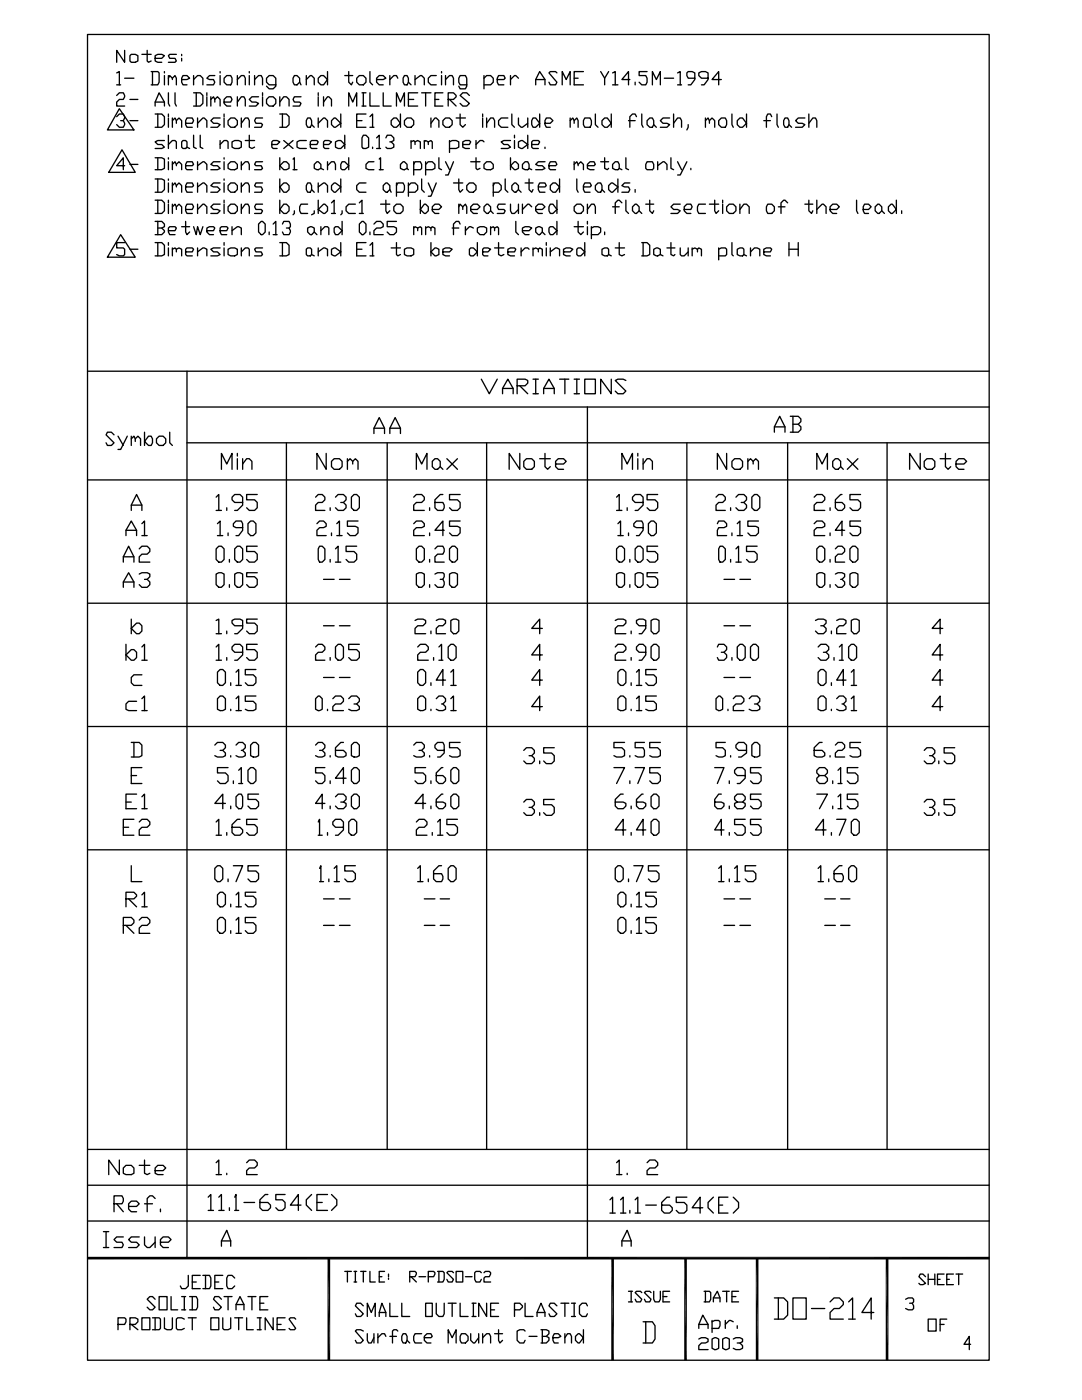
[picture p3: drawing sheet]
<svg xmlns="http://www.w3.org/2000/svg" width="216mm" height="279mm" viewBox="0 0 216 279" stroke-linecap="round" stroke-linejoin="round" font-family="sans-serif">
<path d="M17.5 250.8h179.9l-179.9 .6zM17.5 251.4l179.9-.6v.6zM122 251.1l.5 20.4h-.5zM122 251.1h.5v20.4zM136.5 251.1l.6 20.4h-.6zM136.5 251.1h.6v20.4zM150.8 251.1l.5 20.4h-.5zM150.8 251.1h.5v20.4zM176.7 251.1l.6 20.4h-.6zM176.7 251.1h.6v20.4zM65.4 251.1l.5 20.4h-.5zM65.4 251.1h.5v20.4z" fill="#000"/>
<g fill="none" stroke="#000" stroke-width=".26">
<path d="M17.5 6.9h179.9v264.6h-179.9zM23.3 14.6l.5-.3v2.6M23.3 19.1l.5-.6h.8l.3 .8-.3 .5h-.8l-.5 .6v.8h1.6M23.3 16.9h.8M24.9 10.1v2.3l-1.6-2.3v2.3M24.9 15.6h1.8M25.9 19.8h1.6M26.2 10.8h.8l.5 .3v1.1l-.5 .2h-.8l-.3-.2v-1.1zM28.3 10.8h1.9M29.4 10.1v2.1l.2 .2 .6-.2M30.2 14.3h1.3l.2 .3v1.8l-.2 .5h-1.3M30.4 14.3v2.6"/>
<path d="M31 11.6h1.3l.5-.5-.5-.3h-.8l-.5 .3v1.1l.5 .2h.8M32.8 14.3v.3M32.8 15.1v1.8M33.6 15.6l.3-.5 .5 .5v.3M33.6 18.5v2.1l.3 .6M33.6 15.1v1.8M34.4 15.6l.5-.5 .3 .5v1.3M34.9 18.5v2.1l.3 .6M35.2 10.8h-1.3l-.3 .3 .3 .5h1l.3 .6-.3 .2h-1.3M36.2 15.9h1.1l.5-.3-.5-.5h-.8l-.3 .5v.8l.3 .5h.8M36.2 10.8v.3M36.2 11.6v.6"/>
<path d="M38.6 15.9l.8-.8h.6l.5 .5v1.3M38.6 18.5h1.4l.5 .6v1.5l-.5 .6h-1.4M38.6 15.1v1.8M39.2 18.5v2.7M41.3 18.5v.6M41.3 19.3v1.9M42.1 19.8l.5-.5 .3 .5v.6M42.1 19.3v1.9M42.9 15.1h-1.1l-.5 .5 .5 .3h.8l.3 .5-.3 .5h-1.3M42.9 19.8l.5-.5 .5 .5v1.4M43.9 14.3v.3M43.9 15.1v1.8"/>
<path d="M44.7 15.6l.5-.5h.8l.3 .5v.8l-.3 .5h-.8l-.5-.5zM47.4 15.9l.8-.8h.5l.2 .5v1.3M47.4 15.1v1.8M47.4 19.3v1.9M49.7 14.3v.3M49.7 15.1v1.8M50.8 15.9l.8-.8h.5l.3 .5v1.3M50.8 15.1v1.8M51.6 19.3h-1.3l-.6 .5 .6 .6h.8l.5 .2-.5 .6h-1.4M52.4 18.5v.6M52.4 19.3v1.9M55 16.9h-1.3l-.5-.5v-.8l.5-.5h.8l.5 .5v1.6l-.5 .5h-.8l-.5-.5"/>
<path d="M55.8 19.3v1.9M58.7 15.1h.6l.5 .5v.8l-.5 .5h-.6l-.2-.5v-.8zM59.8 16.4l.3 .5M60.1 19.3h-1.4l-.2 .5 .2 .6h1.1l.3 .2-.3 .6h-1.3M61.1 15.9l.8-.8h.3l.5 .5v1.3M61.1 15.1v1.8M63.5 15.6l.5-.5h.6l.8 .8-.8 1h-.6l-.5-.5zM63.5 18.5v.6M63.5 19.3v1.9M64.6 19.3v1.9M65.4 14.3v2.6M68.8 15.1h1.6"/>
<path d="M69.6 14.3v2.1l.5 .5 .3-.5M72.2 18.5h.8M72.5 18.5v2.7M73.8 14.3v2.1l.5 .5M73.8 18.5v2.7h1.9M75.1 15.9h1.4l.5-.3-.5-.5h-.8l-.6 .5v.8l.6 .5h.8M76.5 18.5v2.7h1.6M77.8 15.1v1.8M79.4 15.6l-.3-.5h-.5l-.8 .8M80.7 15.1h.5l.3 .5v.8l-.3 .5h-.5l-.3-.5v-.8zM81.5 16.4l.5 .5M81.5 19.8h1"/>
<path d="M82.8 15.9l1.1-.8h.2l.6 .5v1.3M82.8 15.1v1.8M83.3 18.5h-1.8v2.7h1.8M84.1 18.5h1.9M84.9 18.5v2.7M86.8 19.8h.8M87 15.1h-1l-.5 .5v.8l.5 .5h1M88.1 14.3v.3M88.1 15.1v1.8M88.4 18.5h-1.6v2.7h1.6M88.9 15.9l.8-.8h.5l.3 .5v1.3M88.9 15.1v1.8"/>
<path d="M89.4 19.8h1.1l.5-.5v-.2l-.5-.6h-1.1v2.7M89.7 19.8l1.3 1.4M93.1 16.9h-1.3l-.3-.5v-.8l.3-.5h1.1l.2 .5v1.6l-.2 .5h-1.1l-.3-.5M93.7 19.1l-.6-.6h-.8l-.5 .6 1.9 1.5-.6 .6h-.8l-.5-.6M96.6 15.6l.5-.5h.8l.5 .5v.8l-.5 .5h-1.3M96.6 15.1v2.6M99.2 15.9h1.3l.3-.3-.3-.5h-1l-.3 .5v.8l.3 .5h1M101.9 15.1v1.8M103.5 15.6l-.6-.5h-.2l-.8 .8M106.9 16.9v-1l.8-1.6 1 1.6v1M106.9 15.9h1.8M111.1 14.6l-.2-.3h-1.1l-.3 .3 1.6 1.8-.2 .5h-1.1l-.3-.5"/>
<path d="M112.2 16.9v-2.6l.8 1.6 .8-1.6v2.6M114.6 15.6h.8M116.4 14.3h-1.8v2.6h1.8M119.9 14.3l.7 1.3v1.3M121.4 14.3l-.8 1.3M122.2 14.6l.6-.3v2.6M122.2 16.9h1.1M125.7 15.9h-1.6l1.3-1.6v2.6M126.7 16.4v.5M129.1 14.3h-1.6v.8h1.4l.2 .5v.8l-.2 .5h-.8l-.6-.5M130.2 16.9v-2.6l.8 1.6 .8-1.6v2.6M132.6 15.6h1.8"/>
<path d="M135.2 14.6l.5-.3v2.6M135.2 16.9h.8M138.6 15.6h-1.3l-.2-.5v-.5l.2-.3h.8l.5 .3v1.3l-.8 1h-.5M141.3 15.6h-1.3l-.6-.5v-.5l.6-.3h.8l.5 .3v1.3l-.8 1h-.5M143.9 15.9h-1.8l1.3-1.6v2.6M23.3 23.3l.5-.5h.8l.3 .7-.3 .6h-.5M23.8 21.7l2.9 4.2h-5.3zM24.3 29.9l2.7 4.5h-5.3zM24.6 24.1l.3 .5-.3 .8h-.8l-.5-.5M24.9 33.1h-1.6l1.3-1.6v2.4M25.9 24.1h1.6M25.9 32.8h1.6"/>
<path d="M31 21.2v-.8l.7-1.9 1.1 1.9v.8M31 22.8h1.3l.5 .5v1.6l-.5 .5h-1.3M31 31.5h1.3l.5 .3v1.8l-.5 .3h-1.3M31 35.7h1.3l.5 .3v1.8l-.5 .6h-1.3M31 40h1.3l.5 .5v1.6l-.5 .5h-1.3M31 20.4h1.8M31.5 22.8v2.6M31.5 31.5v2.4M31.5 35.7v2.7M31.5 40v2.6M32.8 28h-1.3l-.5 .3 .5 .5h.8l.5 .6-.5 .2h-1.3M33.6 28.8l.8-.8h.5l.3 .3v1.3"/>
<path d="M33.6 22.8v.5M33.6 23.5v1.9M33.6 27v2.6M33.6 31.5v.3M33.6 32.3v1.6M33.6 35.7v.3M33.6 36.5v1.9M33.6 40v.5M34.4 24.1l.5-.6 .3 .6v.5M34.4 32.8l.5-.5 .3 .8M34.4 37l.5-.5 .3 .8M34.4 23.5v1.9"/>
<path d="M34.4 32.3v1.6M34.4 36.5v1.9M35.2 24.1l.5-.6 .5 .6v1.3M35.2 32.8l.5-.5 .5 .5v1.1M35.2 37l.5-.5 .5 .5v1.4M36.5 28h.5l.3 .3v1.1l-.3 .2h-.5l-.3-.2v-1.1zM37 24.6h1.4l.2-.5-.2-.6h-1.1l-.3 .6v.8l.3 .5h1.1M37 33.1h1.4l.2-.3-.2-.5h-1.1l-.3 .5v.8l.3 .3h1.1M37 37.3h1.4l.2-.3-.2-.5h-1.1l-.3 .5v.8l.3 .6h1.1M37.3 29.4l.5 .2M38.6 27v2.4l.6 .2M39.4 24.6l1.1-1.1h.2l.6 .6v1.3"/>
<path d="M39.4 33.1l1.1-.8h.2l.6 .5v1.1M39.4 37.3l1.1-.8h.2l.6 .5v1.4M39.4 23.5v1.9M39.4 32.3v1.6M39.4 36.5v1.9M40 27v2.4l.5 .2M43.9 23.5h-1.3l-.5 .6 .5 .5h.8l.5 .3-.5 .5h-1.3M43.9 28.8l.8-.8h.5l.3 .3v1.3M43.9 32.3h-1.3l-.5 .5 .5 .3h.8l.5 .5-.5 .3h-1.3M43.9 36.5h-1.3l-.5 .5 .5 .3h.8l.5 .5-.5 .6h-1.3M43.9 28v1.6M44.7 20.4h1.3l.3-.6-.3-.5h-.8l-.5 .5v.8l.5 .6h.8"/>
<path d="M44.7 22.8v.5M44.7 23.5v1.9M44.7 31.5v.3M44.7 32.3v1.6M44.7 35.7v.3M44.7 36.5v1.9M44.7 40v.5M45.5 32.8l.5-.5h.8l.6 .5v.8l-.6 .3h-.8l-.5-.3zM46.3 28.3l.5-.3h.8l.6 .3v1.1l-.6 .2h-.8l-.5-.2zM47.4 20.4l.8-1.1h.5l.2 .5v1.4M48.2 24.6l.7-1.1h.6l.2 .6v1.3M48.2 33.1l.7-.8h.6l.2 .5v1.1"/>
<path d="M48.2 37.3l.7-.8h.6l.2 .5v1.4M48.2 23.5v1.9M48.2 32.3v1.6M48.2 36.5v1.9M48.9 28h1.9M49.7 27v2.4l.6 .2 .5-.2M52.4 23.5h-1.3l-.3 .6 .3 .5h1l.3 .3-.3 .5h-1.3M52.4 32.3h-1.3l-.3 .5 .3 .3h1l.3 .5-.3 .3h-1.3M52.4 36.5h-1.3l-.3 .5 .3 .3h1l.3 .5-.3 .6h-1.3M54.2 28.8h1.1l.5-.5-.5-.3h-.8l-.3 .3v1.1l.3 .2h.8M55.8 20.4l.8-1.1h.5l.6 .5v1.4M55.8 22.8h1.3l.6 .5v1.6l-.6 .5h-1.3"/>
<path d="M55.8 33.1l.8-.8h.5l.6 .5v.8l-.6 .3h-.5zM55.8 37.3l.8-.8h.5l.6 .5v.8l-.6 .6h-.5zM55.8 31.5v2.4M55.8 35.7v2.7M55.8 40v2.6M56.4 22.8v2.6M56.6 28l1.9 1.6M58.5 31.8l.2-.3v2.4M58.5 28l-1.9 1.6M58.5 33.9h.8M61.1 28h-1.3l-.5 .3v1.1l.5 .2h1.3M61.4 23.5h.5l.3 .6v.8l-.3 .5h-.5l-.3-.5v-.8z"/>
<path d="M61.4 36.5h.5l.3 .5v.8l-.3 .6h-.5l-.3-.6v-.8zM61.9 28.8h1.3l.3-.5-.3-.3h-1l-.3 .3v1.1l.3 .2h1M62.2 24.9l.5 .5M62.2 37.8l.5 .6M63.2 32.3h.3l.5 .5v.8l-.5 .3-.8-.3v-.8zM63.5 24.6l1.1-1.1h.2l.6 .6v1.3M63.5 37.3l1.1-.8h.2l.6 .5v1.4M63.5 23.5v1.9M63.5 36.5v1.9M63.5 40v2.6M64 33.6l.6 .3M64.6 20.4l.8-1.1h.2l.5 .5v1.4"/>
<path d="M64.6 28.8h1l.5-.5-.5-.3h-.8l-.2 .3v1.1l.2 .2h.8M65.4 33.1l.7-.8h.6l.2 .5v1.1M65.4 32.3v1.6M66.1 24.1l.6-.6h.2l1.1 1.1-1.1 .8h-.2l-.6-.5zM66.1 37l.6-.5h.2l1.1 .8-1.1 1.1h-.2l-.6-.6zM66.9 28.3l.6-.3h.5l.8 .8-.8 .8h-.5l-.6-.2zM68 22.8v2.6M68 35.7v2.7M68.3 32.3h.5l.8 .8-.8 .8h-.5l-.3-.3v-.8zM68.8 27v2.6M69.6 21.2v-2.7l.8 1.9 .8-1.9v2.7M69.6 31.5v2.4"/>
<path d="M71.2 24.1h1M72.2 21.2h.8M72.5 27h.5l.6 .5v1.9l-.6 .2h-.5l-.3-.2v-1.9zM73 22.8h-1.8v2.6h1.8M73 36.5h-1.3l-.5 .5v.8l.5 .6h1.3M73.8 23.3l.5-.5v2.6M73.8 25.4h.8M74.3 29.4v.2M74.6 32.3h-1l-.6 .5v.8l.6 .3h1M75.1 27.5l.6-.5v2.6M75.1 29.6h.8M75.7 31.8l.2-.3v2.4"/>
<path d="M75.7 33.9h.8M76.5 37l.5-.5h.3l.5 .5v.8l-.5 .6h-.3l-.5-.6zM77 27.5l.3-.5h.8l.5 .5v.5l-.8 .3M77 40v2.1l.3 .5 .5-.5M77.8 37.8l.3 .6M78.1 24.1l.5-.6h.5l.8 1.1-.8 .8h-.5l-.5-.5zM78.1 28.3l.5 .5v.6l-.5 .2h-.8l-.3-.2M79.1 21.2v-2.7l.8 1.9 .8-1.9v2.7M79.1 37l.3-.5h1l.3 .5v.8l-.3 .6h-1.3M79.1 36.5v2.7M79.9 32.8l.5-.5h.3l.5 .5v.8l-.5 .3-.8-.3zM79.9 22.8v2.6"/>
<path d="M81.2 33.6l.3 .3M81.5 37l.5-.5h.8l.5 .5v.8l-.5 .6h-1.3M81.5 36.5v2.7M82 28.3l.5-.3 .3 .3v.5M82 28v1.6M82.5 32.8l.3-.5h1.1l.2 .5v.8l-.2 .3h-1.4M82.5 32.3v2.6M82.8 28.3l.5-.3 .6 .3v1.3M83.9 40v2.6M84.1 35.7v2.1l.6 .6M84.7 28.3l.2-.3 .6 .3v.5M84.7 28v1.6"/>
<path d="M84.9 32.8l.6-.5h.8l.5 .5v.8l-.5 .3h-1.4M84.9 32.3v2.6M85.5 28.3l.5-.3 .3 .3v1.3M85.5 36.5l.8 1.9M86 24.6l.8-1.1h.2l.6 .6v1.3M86 23.5v1.9M87 36.5l-1 2.7h-.5M87.6 31.5v2.1l.5 .3M88.9 32.3l.8 1.6M89.7 28.3l.5-.3h.8l.5 .3v1.1l-.5 .2h-1.3M89.7 28v2.4M90.5 32.3l-1.1 2.6h-.5"/>
<path d="M90.5 36.5h1.8M91 23.5h1.9M91.5 35.7v2.1l.3 .6 .5-.6M91.8 22.8v2.1l.5 .5 .6-.5M92.3 28.8h1.4l.2-.5-.2-.3h-.8l-.6 .3v1.1l.6 .2h.8M93.9 32.3h1.9M95 31.5v2.1l.2 .3 .6-.3M95 28v1.6M96.3 22.8v.5M96.3 23.5v1.9M96.6 28.3l-.3-.3h-.5l-.8 .8M96.6 32.8l.5-.5h.8l.5 .5v.8l-.5 .3h-.8l-.5-.3z"/>
<path d="M97.1 24.6l.8-1.1h.5l.3 .6v1.3M97.1 23.5v1.9M98.4 37l.3-.5h.8l.5 .5v.8l-.5 .6h-1.1M98.4 36.5v2.7M100.8 35.7v2.1l.5 .6M101.3 23.5h-1.3l-.5 .6v.8l.5 .5h1.3M101.9 28h-1.4l-.5 .3 .5 .5h.8l.6 .6-.6 .2h-1.3M101.9 33.1l.8-.8h.2l.6 .5v.8l-.8 .3zM101.9 31.5v2.4M102.1 22.8v2.1l.6 .5M102.7 36.5h.2l.6 .5v.8l-.6 .6h-.2l-.6-.6v-.8zM102.7 27v.5"/>
<path d="M102.7 28v1.6M103.5 23.5v1.4l.5 .5h.2l1.1-.8M103.5 28.3l.7-.3 1.1 .8-1.1 .8h-.2l-.5-.2zM103.5 37.8l.5 .6M104.2 32.8l.6-.5h.5l.3 .5v.8l-.3 .3h-.5l-.6-.3zM104.8 36.5h1.6M105.3 23.5v1.9M105.3 27v2.6M105.6 35.7v2.1l.5 .6 .3-.6M105.6 33.6l.5 .3M106.1 28.8h1.3l.3-.5-.3-.3h-1l-.3 .3v1.1l.3 .2h1M106.4 23.5h.5l.8 1.1-.8 .8h-.5l-.3-.5v-.8z"/>
<path d="M107.4 37.3h1.3l.3-.3-.3-.5h-1l-.3 .5v.8l.3 .6h1M107.7 22.8v2.6M108.7 24.6h1.1l.5-.5-.5-.6h-.8l-.3 .6v.8l.3 .5h.8M108.7 32.3h-1.3l-.5 .5 .5 .3h.8l.5 .5-.5 .3h-1.3M108.7 29.4v.2M109.5 33.1h1.4l.2-.3-.2-.5h-1.1l-.3 .5v.8l.3 .3h1.1M110.3 36.5h.6l.8 .8-.8 1.1h-.6l-.5-.6v-.8zM111.1 40v2.6M111.7 35.7v2.7M113.8 24.1l.5-.6 .3 .6v.5M113.8 23.5v1.9M114.6 24.1l.5-.6 .3 .6v1.3"/>
<path d="M114.6 32.8l.5-.5 .3 .8M114.6 32.3v1.6M115.1 35.7v2.1l.3 .6M115.4 32.8l.5-.5 .5 .5v1.1M116.4 37.3h1.3l.3-.3-.3-.5h-1l-.3 .5v.8l.3 .6h1M116.7 23.5h1l.3 .6v.8l-.3 .5h-1l-.3-.5v-.8zM117.2 33.1h1.3l.3-.3-.3-.5h-.8l-.5 .5v.8l.5 .3h.8M118.8 22.8v2.1l.5 .5M118.8 37l.5-.5h.6l.2 .5v.8l-.2 .6h-.6l-.5-.6zM119.9 32.3h1.5M120.1 24.1l.5-.6h.6l.8 1.1-.8 .8h-.6l-.5-.5zM120.1 37.8l.5 .6"/>
<path d="M120.6 31.5v2.1l.6 .3 .2-.3M121.4 37l.6-.5h.2l1.1 .8-1.1 1.1h-.2l-.6-.6zM122 22.8v2.6M122.2 32.8l.6-.5h.5l.3 .5v.8l-.3 .3h-.5l-.6-.3zM123.3 35.7v2.7M123.6 33.6l.5 .3M124.9 31.5v2.1l.5 .3M124.9 40v2.1l.5 .5M125.4 24.1h1.3M125.7 36.5h-1.1l-.5 .5 .5 .3h.8l.3 .5-.3 .6h-1.3M126.7 37.8v.6M127 23.3l-.3-.5h-.5l-.5 .5v2.1"/>
<path d="M128.1 22.8v2.1l.2 .5M129.1 24.1l.5-.6h.6l.2 .6v.8l-.2 .5h-.6l-.5-.5zM129.1 32.3h1.1l.2 .5v.8l-.2 .3h-1.1l-.2-.3v-.8zM129.6 40v2.1l.6 .5 .2-.5M130.4 24.9l.6 .5M131.2 33.1l1.1-.8h.3l.5 .5v1.1M131.2 32.3v1.6M133.6 23.5h-1.3l-.5 .6 .5 .5h.8l.5 .3-.5 .5h-1.3M133.9 31.5v2.1l.5 .3M134.4 24.6l.8-1.1h.5l.3 .6v1.3M134.4 22.8v2.6M135.2 32.3l.8 1.6"/>
<path d="M137.1 32.3l-1.4 2.6h-.5M137.3 24.9v.5l-.2 .5M137.8 33.6v.3M140.8 24.1l.5-.6 .3 .6v.5M140.8 23.5v1.9M141.6 24.1l.5-.6 .5 .6v1.3M142.6 40v2.1l.3 .5 .5-.5M143.4 24.1l.5-.6h.8l.3 .6v.8l-.3 .5h-.8l-.5-.5zM144.2 40v.5M146 22.8v2.1l.3 .5M147.1 24.1l.5-.6h.6l.8 1.1-.8 .8h-.6l-.5-.5zM149 22.8v2.6"/>
<path d="M152.4 24.1h1.3M154 23.3l-.3-.5h-.5l-.3 .5v2.1M155 22.8v2.1l.3 .5M156.6 23.5h.6l.2 .6v.8l-.2 .5h-.6l-.2-.5v-.8zM157.4 24.9l.6 .5M160.6 23.5h-1.3l-.6 .6 .6 .5h.8l.5 .3-.5 .5h-1.4M161.4 24.6l.8-1.1h.5l.3 .6v1.3M161.4 40v2.1l.5 .5 .3-.5M161.4 22.8v2.6M163 40v2.6M170.9 40v2.1l.3 .5M178.9 40v2.6"/>
<path d="M24.1 46.8l2.9 4.5h-5.6zM24.9 48.4h-1.6v1.1h1.3l.3 .2v1.1l-.3 .3h-.8l-.5-.3M25.9 49.7h1.6M31 44.2h1.3l.5 .5v.5l-.5 .3M31 48.4h1.3l.5 .5v1.9l-.5 .3h-1.3M31.5 45.5h.8l.5 .5v.3l-.5 .5h-1.3M31.5 44.2v2.6M31.5 48.4v2.7M33.6 46h1.3l.3-.5-.3-.3h-1l-.3 .3v.8l.3 .5h1M33.6 40.7v1.9M33.6 48.4v.5M33.6 49.5v1.6"/>
<path d="M34.4 41.3l.5-.6 .3 .6v.5M34.4 49.7l.5-.2 .3 .2v.6M34.4 40.7v1.9M34.4 49.5v1.6M35.2 41.3l.5-.6 .5 .6v1.3M35.2 49.7l.5-.2 .5 .2v1.4M36.2 45.2h1.6M37 41.8h1.4l.2-.5-.2-.6h-1.1l-.3 .6v.8l.3 .5h1.1M37 44.2v2.1l.3 .5 .5-.5M37 50.3h1.4l.2-.6-.2-.2h-1.1l-.3 .2v1.1l.3 .3h1.1M38.6 45.2l.6 1.6 .2-1.6 .6 1.6 .5-1.6M39.4 41.8l1.1-1.1h.2l.6 .6v1.3"/>
<path d="M39.4 50.3l1.1-.8h.2l.6 .2v1.4M39.4 40.7v1.9M39.4 49.5v1.6M41.3 46h1.3l.3-.5-.3-.3h-.8l-.5 .3v.8l.5 .5h.8M43.9 40.7h-1.3l-.5 .6 .5 .5h.8l.5 .3-.5 .5h-1.3M43.9 46h1.3l.3-.5-.3-.3h-1l-.3 .3v.8l.3 .5h1M43.9 49.5h-1.3l-.5 .2 .5 .6h.8l.5 .5-.5 .3h-1.3M44.7 40.7v1.9M44.7 48.4v.5M44.7 49.5v1.6M45.5 49.7l.5-.2h.8l.6 .2v1.1l-.6 .3h-.8l-.5-.3zM46.3 46l1.1-.8h.2l.6 .3v1.3"/>
<path d="M46.3 45.2v1.6M48.2 41.8l.7-1.1h.6l.2 .6v1.3M48.2 50.3l.7-.8h.6l.2 .2v1.4M48.2 40.7v1.9M48.2 49.5v1.6M51.6 44.7l.5-.5h.3l.5 .5v1.6l-.5 .5h-.3l-.5-.5zM52.4 40.7h-1.3l-.3 .6 .3 .5h1l.3 .3-.3 .5h-1.3M52.4 49.5h-1.3l-.3 .2 .3 .6h1l.3 .5-.3 .3h-1.3M53.7 46.3v.5M54.5 44.7l.5-.5v2.6M54.5 46.8h.8M55.8 48.4h1.3l.6 .5v1.9l-.6 .3h-1.3"/>
<path d="M56.4 44.7l.2-.5h1.1l.2 .5v.5l-.2 .3h-.6M56.4 48.4v2.7M56.6 40.7h.5l.6 .6v.8l-.6 .5h-.5l-.8-.8zM57.7 45.5l.2 .5-.2 .8h-1.1l-.2-.5M58.7 42.1v.5l-.2 .3M61.4 40.7h-1.3l-.3 .6v.8l.3 .5h1.3M61.4 45.5l.5-.3 .8 .3v.8l-.5 .5h-.3l-.5-.5zM61.4 49.5h.5l.3 .2v1.1l-.3 .3h-.5l-.3-.3v-1.1zM62.2 50.8l.5 .3M62.7 42.1v.5l-.5 .3M62.7 46.3l.5 .5M63.5 50.3l1.1-.8h.2l.6 .2v1.4"/>
<path d="M63.5 49.5v1.6M64 46l.8-.8h.6l.2 .3v1.3M64 45.2v1.6M64.6 40.7h.2l.6 .6v.8l-.6 .5h-.2l-1.1-.8zM66.1 40.5l.6-.5v2.6M66.1 49.7l.8-.2 1.1 .8-1.1 .8h-.2l-.6-.3zM66.1 42.6h.8M66.7 45.5l.2-.3h.6l.8 .8-.8 .8h-.6l-.2-.5zM68 48.4v2.7M68.3 42.1v.5l-.3 .3M68.3 44.2v2.6M70.9 40.7h-1.3l-.5 .6v.8l.5 .5h1.3"/>
<path d="M71.2 49.7h1M71.7 40.5l.5-.5v2.6M71.7 44.7l.5-.5h.3l.5 .5v1.6l-.5 .5h-.3l-.5-.5zM71.7 42.6h.8M73 48.4h-1.8v2.7h1.8M73.8 48.9l.5-.5v2.7M73.8 46.3v.5M73.8 51.1h.8M74.6 44.7l.5-.5h.8l.6 .5v.5l-.6 .3h-.8l-.5 .5v.8h1.9M75.9 40.7h1.9M78.1 49.5h1.8M79.1 44.2h-1.8v1h1.3l.5 .3v.8l-.5 .5h-.8l-.5-.5"/>
<path d="M79.1 48.4v2.4l.3 .3 .5-.3M80.7 49.7l.5-.2h.8l.5 .2v1.1l-.5 .3h-.8l-.5-.3zM82.5 45.5l.3-.3 .5 .3v.5M82.5 45.2v1.6M83.3 45.5l.6-.3 .2 .3v1.3M84.7 40.7h.2l.6 .6v.8l-.6 .5h-.2l-.8-.8zM84.9 45.5l.6-.3 .5 .3v.5M84.9 45.2v1.6M86 45.5l.3-.3 .5 .3v1.3M86 48.4v2.7M86.3 41.8h1.3l.5-.5-.5-.6h-.8l-.5 .6v.8l.5 .5h.8M86.8 49.5l.8 .2v1.1l-.6 .3h-.2l-.8-.8z"/>
<path d="M88.4 50.3h1.3l.5-.6-.5-.2h-.8l-.5 .2v1.1l.5 .3h.8M90.2 45.5h1.3M91.5 41.3l.3-.6 .5 .6v.5M91.5 40.7v1.9M91.8 44.7l-.3-.5h-.5l-.5 .5v2.1M92.3 41.3l.6-.6 .2 .6v1.3M92.9 45.2v1.6M93.9 41.8h1.3l.6-.5-.6-.6h-.7l-.6 .6v.8l.6 .5h.7M93.9 49.5h.6l.7 .8-.7 .8h-.6l-.2-.3v-1.1zM94.5 45.5l-.8-.3-.8 .8M95.2 45.5l.6-.3h.8l.5 .3v.8l-.5 .5h-.8l-.6-.5zM95.2 48.4v2.7"/>
<path d="M96.3 50.3h1.1l.5-.6-.5-.2h-.8l-.3 .2v1.1l.3 .3h.8M96.6 41.3l.5-.6h.3l.5 .6v.8l-.5 .5h-.3l-.5-.5zM97.9 45.5l.5-.3 .3 .3v.5M97.9 42.1l.5 .5M97.9 45.2v1.6M98.7 45.5l.5-.3 .3 .3v1.3M98.7 49.5h1.8M99.5 48.4v2.4l.5 .3 .5-.3M100.8 40.7h-1.3l-.3 .6 .3 .5h1l.3 .3-.3 .5h-1.3M101.3 50.3h1.4l.2-.6-.2-.2h-.8l-.6 .2v1.1l.6 .3h.8M101.9 40.7v1.4l.2 .5h.6l.8-.8M102.9 44.2v2.1l.6 .5"/>
<path d="M103.5 40.7v1.9M104 49.5v1.6M104.2 46h1.4l.5-.5-.5-.3h-.8l-.6 .3v.8l.6 .5h.8M104.2 40.7v1.9M105.6 49.7l-.3-.2h-.5l-.8 .8M106.1 41.3l-.5-.6h-.3l-1.1 1.1M106.4 49.7l.5-.2 .5 .2v.6M106.4 49.5v1.6M106.9 41.8h1.3l.5-.5-.5-.6h-.8l-.5 .6v.8l.5 .5h.8M106.9 45.5l.5-.3 .8 .3v.8l-.5 .5h-.3l-.5-.5zM107.4 49.7l.3-.2 .5 .2v1.4M108.2 46.3l.5 .5"/>
<path d="M109 48.4v.5M109 49.5v1.6M109.5 45.5l.3-.3h.5l.8 .8-.8 .8h-.5l-.3-.5zM109.8 40.7h.5l.8 1.1-.8 .8h-.5l-.3-.5v-.8zM109.8 50.3l1.1-.8h.2l.6 .2v1.4M109.8 49.5v1.6M111.1 44.2v2.6M112.4 50.3h1.4l.5-.6-.5-.2h-.8l-.6 .2v1.1l.6 .3h.8M114.6 45.2h1.8M115.4 44.2v2.1l.5 .5 .5-.5M115.4 49.5h.5l.8 .8-.8 .8h-.5l-.3-.3v-1.1zM116.7 48.4v2.7"/>
<path d="M117.2 41.8l.8-1.1h.5l.3 .6v1.3M117.2 40.7v1.9M117.2 44.2v.5M117.2 45.2v1.6M118 45.5l.5-.3h.8l.6 .3v.8l-.6 .5h-1.3M118 45.2v2.4M120.1 49.7l.5-.2h.6l.2 .2v1.1l-.2 .3h-.6l-.5-.3zM120.6 46.3v.5M121.4 50.8l.6 .3M122.2 41.3h1.4M122.8 49.5h1.8M123.6 48.4v2.4l.5 .3 .5-.3"/>
<path d="M124.1 40.5l-.5-.5h-.3l-.5 .5v2.1M126.2 41.3l.5-.6h.3l.5 .6v.8l-.5 .5h-.3l-.5-.5zM127.5 42.1l.6 .5M128.1 48.4h1l.5 .5v1.9l-.5 .3h-1M128.3 48.4v2.7M128.9 40.7h1.5M130.4 49.7l.6-.2 .8 .2v1.1l-.6 .3-.8-.3zM131.8 50.8l.5 .3M133.1 49.5h1.6M133.9 48.4v2.4l.5 .3 .3-.3M135.7 40.7h-1.3l-.5 .6 .5 .5h.8l.5 .3-.5 .5h-1.3M135.7 49.5v1.3l.3 .3h.5l.8-.8"/>
<path d="M136.5 41.8h1.3l.3-.5-.3-.6h-.7l-.6 .6v.8l.6 .5h.7M137.3 49.5v1.6M138.1 49.7l.5-.2 .6 .2v.6M138.1 49.5v1.6M139.2 49.7l.2-.2 .6 .2v1.4M140.8 40.7h-1.4l-.2 .6v.8l.2 .5h1.4M141.6 40.7h1.8M143.4 49.7l.5-.2h.8l.3 .2v1.1l-.3 .3h-1.3M143.4 49.5v2.4M144.2 40.7v1.9M146 48.4v2.4l.3 .3M147.1 49.7l.5-.2h.6l.2 .2v1.1l-.2 .3h-.6l-.5-.3z"/>
<path d="M147.6 41.8l.8-1.1h.6l.5 .6v1.3M147.6 40.7v1.9M148.4 50.8l.6 .3M149.8 50.3l.7-.8h.6l.5 .2v1.4M149.8 49.5v1.6M152.4 50.3h1.3l.3-.6-.3-.2h-.8l-.5 .2v1.1l.5 .3h.8M153.2 40.7h.8l.5 .6v.8l-.5 .5h-.8l-.3-.5v-.8zM155.3 41.3h1.3M157.2 40.5l-.6-.5h-.2l-.6 .5v2.1M157.4 49.7h1.9M157.4 48.4v2.7M159.3 48.4v2.7"/>
<path d="M160.6 40.7h1.6M163 41.8l1-1.1h.3l.5 .6v1.3M165.6 41.8h1.4l.5-.5-.5-.6h-.8l-.6 .6v.8l.6 .5h.8M172.2 41.8h1.1l.5-.5-.5-.6h-.8l-.3 .6v.8l.3 .5h.8M174.6 41.3l.6-.6h.2l.5 .6v.8l-.5 .5h-.2l-.6-.5zM175.9 42.1l.6 .5M177.3 41.3l.5-.6h.3l.8 1.1-.8 .8h-.3l-.5-.5zM179.9 42.1v.5M17.5 74.1h179.9M37.3 74.1v177M96 75.7l1.6 2.9 1.6-2.9M100.3 78.6v-1.1l1-1.8 1.1 1.8v1.1"/>
<path d="M100.3 77.5h2.1M103.2 77h1.6l.5-.5v-.6l-.5-.2h-1.6v2.9M103.7 77l1.6 1.6M106.4 75.7h1M106.4 78.6h1M106.9 75.7v2.9M108.5 78.6v-1.1l1-1.8 1.1 1.8v1.1M108.5 77.5h2.1M111.7 75.7h1.8M112.7 75.7v2.9M114.6 75.7h1M114.6 78.6h1"/>
<path d="M115.1 75.7v2.9M116.7 75.7h2.1v2.9h-2.1zM122 75.7v2.9l-2.1-2.9v2.9M124.9 75.9l-.5-.2h-1.1l-.5 .2 2.1 2.2-.5 .5h-1.1l-.5-.5M17.5 95.8h179.9M22.8 86.8l-.6-.5h-.8l-.2 .5 1.6 1.6-.6 .5h-.8l-.2-.5M23.5 87l1.1 1.9M25.4 87l-1.3 2.7h-.6M26.2 87.6l.5-.6 .3 .6v.5M26.2 87v1.9M27 87.6l.5-.6 .5 .6v1.3M28.8 86.3v2.6"/>
<path d="M29.6 87h.6l.2 .6v.8l-.2 .5h-.6l-.8-.8zM33.9 86.3v2.1l.5 .5M37.3 88.4h160.1M37.3 81.2h160.1M43.1 99.2l.6-.5v3.2M44.2 93.7v-3.2l1 2.1 1.1-2.1v3.2M47.4 90.5v.5M47.4 91.5v2.2M48.4 92.6l.8-1.1h.5l.6 .6v1.6M48.4 91.5v2.2M51.3 98.7h-2.1v1h1.6l.5 .6v1l-.5 .6h-1.1l-.5-.6M57.1 88.4v141"/>
<path d="M63 99.2l.5-.5h.8l.5 .5v.5l-.5 .6h-.8l-.5 .5v1.1h1.8M65.1 90.5v3.2l-1.9-3.2v3.2M66.1 92.1l.6-.6h1l.6 .6v1l-.6 .6h-1l-.6-.6zM66.9 99.2l.6-.5h1l.6 .5v.5l-.6 .6h-.5M69.3 92.1l.5-.6 .6 .6v.5M69.3 91.5v2.2M70.1 99.2l.5-.5h.6l.5 .5v2.1l-.5 .6h-.6l-.5-.6zM70.4 92.1l.5-.6 .5 .6v1.6M74.6 86.5v-1l1.1-2.2 1 2.2v1M74.6 85.5h2.1M77.3 88.4v141M77.8 86.5v-1l1-2.2 1.1 2.2v1"/>
<path d="M77.8 85.5h2.1M82.5 99.2l.6-.5h1l.6 .5v.5l-.6 .6h-1l-.6 .5v1.1h2.2M83.1 93.7v-3.2l1 2.1 1.1-2.1v3.2M86.3 92.1l.5-.6h.5l.5 .6v1l-.5 .6h-.5l-.5-.6zM87.8 93.1l.6 .6M88.4 98.7h-.6l-1 1v1.6l.5 .6h1.1l.2-.6v-.5l-.2-.5h-1.6M89.2 91.5l2.1 2.2M91.3 91.5l-2.1 2.2M91.8 98.7h-2.1v1h1.6l.5 .6v1l-.5 .6h-1.1l-.5-.6M97.1 88.4v141M103.7 90.5v3.2l-2.1-3.2v3.2M104.5 92.1l.5-.6h1.1l.5 .6v1l-.5 .6h-1.1l-.5-.6z"/>
<path d="M107.7 91.5h2.1M108.7 90.5v2.6l.6 .6 .5-.6M110.9 92.6h1.5l.6-.5-.6-.6h-1l-.5 .6v1l.5 .6h1M117.2 81.2v169.9M123 99.2l.6-.5v3.2M124.1 93.7v-3.2l1 2.1 1.1-2.1v3.2M127.3 90.5v.5M127.3 91.5v2.2M128.3 92.6l.8-1.1h.5l.6 .6v1.6M128.3 91.5v2.2M131.2 98.7h-2.1v1h1.6l.5 .6v1l-.5 .6h-1.1l-.5-.6M137.1 88.4v141"/>
<path d="M142.9 99.2l.5-.5h.8l.5 .5v.5l-.5 .6h-.8l-.5 .5v1.1h1.8M145 90.5v3.2l-1.9-3.2v3.2M146 92.1l.6-.6h1l.6 .6v1l-.6 .6h-1l-.6-.6zM146.8 99.2l.6-.5h1l.6 .5v.5l-.6 .6h-.5M149.2 92.1l.6-.6 .5 .6v.5M149.2 91.5v2.2M150 99.2l.5-.5h.6l.5 .5v2.1l-.5 .6h-.6l-.5-.6zM150.3 92.1l.5-.6 .5 .6v1.6M154.5 86.3v-1.1l1.1-2.1 1 2.1v1.1M154.5 85.2h2.1M157.2 88.4v141M157.7 83.1h1.6l.5 .5v.5l-.5 .6"/>
<path d="M158.2 84.7h1.1l.5 .5v.5l-.5 .6h-1.6M158.2 83.1v3.2M162.5 99.2l.5-.5h1l.6 .5v.5l-.6 .6h-1l-.5 .5v1.1h2.1M163 93.7v-3.2l1 2.1 1.1-2.1v3.2M166.7 91.5h.5l.5 .6v1l-.5 .6h-.5l-.5-.6v-1zM167.7 93.1l.6 .6M168 98.7h-.3l-1 1v1.6l.5 .6h.8l.5-.6v-.5l-.5-.5h-1.3M169.1 91.5l2.1 2.2M171.2 91.5l-2.1 2.2M171.7 98.7h-2.1v1h1.6l.5 .6v1l-.5 .6h-1.1l-.5-.6M177 88.4v141M183.6 90.5v3.2l-2.1-3.2v3.2"/>
<path d="M184.4 92.1l.5-.6h1.1l.5 .6v1l-.5 .6h-1.1l-.5-.6zM187.6 91.5h2.1M188.6 90.5v2.6l.6 .6 .5-.6M190.8 92.6h1.6l.5-.5-.5-.6h-1.1l-.5 .6v1l.5 .6h1.1M24.6 112.2v-1.1l1.1-2.1 1 2.1v1.1M24.6 117.2v-1l1.1-1.9 1 1.9v1M24.6 111.1h2.1M24.6 116.2h2.1M25.1 106.9v-1.1l1.1-1.8 1.1 1.8v1.1M25.1 105.8h2.2M26.2 101.9v-1.1l1.1-2.1 1 2.1v1.1M26.2 100.8h2.1"/>
<path d="M27.8 109.5l.5-.5h1.1l.5 .5v.6l-.5 .5h-1.1l-.5 .5v1.1h2.1M27.8 114.6l.5-.3h1.1l.5 .3v.5l-.5 .5h-.6M28.3 104.5l.5-.5v2.9M28.3 106.9h1.1M29.4 115.6l.5 .6v.5l-.5 .5h-1.1l-.5-.5M43.1 109.5l.6-.5h.5l.5 .5v2.2l-.5 .5h-.5l-.6-.5zM43.1 114.6l.6-.3h.5l.5 .3v2.1l-.5 .5h-.5l-.6-.5zM43.1 101.9h1.1M43.4 104.5l.5-.5v2.9M43.4 106.9h1M45.2 101.3v.6M45.5 106.4v.5"/>
<path d="M45.8 111.7v.5M45.8 116.7v.5M46.8 109.5l.6-.5h.5l.5 .5v2.2l-.5 .5h-.5l-.6-.5zM46.8 114.6l.6-.3h.5l.5 .3v2.1l-.5 .5h-.5l-.6-.5zM48.4 100.3h-1.6l-.5-.6v-.5l.5-.5h1.1l.5 .5v1.6l-1 1.1h-.6M48.4 105.3h-1.3l-.5-.3v-.5l.5-.5h1.1l.2 .5v1.3l-.8 1.1h-.5M49.5 104.5l.5-.5h.5l.6 .5v1.9l-.6 .5h-.5l-.5-.5zM51.3 109h-2.1v1.1h1.6l.5 .5v1.1l-.5 .5h-1.1l-.5-.5M51.3 114.3h-2.1v.8h1.6l.5 .5v1.1l-.5 .5h-1.1l-.5-.5M63.2 104.5l.6-.5h.8l.5 .5v.5l-.5 .3h-.8l-.6 .5v1.1h1.9M63.8 109h.5l.5 .5v2.2l-.5 .5h-.5l-.3-.5v-2.2zM64.6 115.6h2.1"/>
<path d="M65.9 101.3v.6M65.9 111.7v.5M66.1 106.4v.5M66.9 109.5l.6-.5v3.2M66.9 112.2h1.1M67.2 104.5l.5-.5v2.9M67.2 106.9h1.1M67.7 115.6h2.1M68.5 100.3l.6 .5v.5l-.6 .6h-1l-.6-.6M71.2 109h-2.1v1.1h1.5l.6 .5v1.1l-.6 .5h-1l-.5-.5M71.4 104h-2.1v1h1.6l.5 .3v1.1l-.5 .5h-1.1l-.5-.5M82.5 104.5l.6-.5h1l.6 .5v.5l-.6 .3h-1l-.6 .5v1.1h2.2"/>
<path d="M83.1 114.6l.5-.3h.5l.6 .3v2.1l-.6 .5h-.5l-.5-.5zM83.6 109h.5l.6 .5v2.2l-.6 .5h-.5l-.5-.5v-2.2zM85.7 101.3v.6M85.7 106.4v.5M85.7 111.7v.5M85.7 116.7v.5M86.8 109.5l.5-.5h1.1l.2 .5v.6l-.2 .5h-1.1l-.5 .5v1.1h1.8M86.8 114.6l.5-.3h1.1l.2 .3v.5l-.2 .5h-.6M88.4 115.6l.2 .6v.5l-.2 .5h-1.1l-.5-.5M88.6 105.8h-1.8l1.6-1.8v2.9M89.7 109.5l.5-.5h.6l.5 .5v2.2l-.5 .5h-.6l-.5-.5zM89.7 114.6l.5-.3h.6l.5 .3v2.1l-.5 .5h-.6l-.5-.5z"/>
<path d="M91.8 104h-2.1v1h1.6l.5 .3v1.1l-.5 .5h-1.1l-.5-.5M123 109.5l.6-.5h.5l.5 .5v2.2l-.5 .5h-.5l-.6-.5zM123 114.6l.6-.3h.5l.5 .3v2.1l-.5 .5h-.5l-.6-.5zM123 101.9h1.1M123.3 104.5l.5-.5v2.9M123.3 106.9h1.1M125.1 101.3v.6M125.4 106.4v.5M125.7 111.7v.5M125.7 116.7v.5M126.7 109.5l.6-.5h.5l.5 .5v2.2l-.5 .5h-.5l-.6-.5zM126.7 114.6l.6-.3h.5l.5 .3v2.1l-.5 .5h-.5l-.6-.5z"/>
<path d="M128.3 100.3h-1.6l-.5-.6v-.5l.5-.5h1.1l.5 .5v1.6l-1 1.1h-.6M128.3 105.3h-1.3l-.5-.3v-.5l.5-.5h1.1l.2 .5v1.3l-.8 1.1h-.5M129.4 104.5l.5-.5h.5l.6 .5v1.9l-.6 .5h-.5l-.5-.5zM131.2 109h-2.1v1.1h1.6l.5 .5v1.1l-.5 .5h-1.1l-.5-.5M131.2 114.3h-2.1v.8h1.6l.5 .5v1.1l-.5 .5h-1.1l-.5-.5M143.1 104.5l.3-.5h1.1l.5 .5v.5l-.5 .3h-1.1l-.3 .5v1.1h1.9M143.7 109h.5l.5 .5v2.2l-.5 .5h-.5l-.3-.5v-2.2zM144.5 115.6h2.1M145.8 101.3v.6M145.8 111.7v.5M146 106.4v.5M146.8 109.5l.6-.5v3.2"/>
<path d="M146.8 112.2h1.1M147.1 104.5l.5-.5v2.9M147.1 106.9h1.1M147.6 115.6h2.2M148.4 100.3l.6 .5v.5l-.6 .6h-1l-.6-.6M151.1 109h-2.1v1.1h1.5l.6 .5v1.1l-.6 .5h-1l-.5-.5M151.3 104h-2.1v1h1.6l.5 .3v1.1l-.5 .5h-1l-.6-.5M162.5 104.5l.5-.5h1l.6 .5v.5l-.6 .3h-1l-.5 .5v1.1h2.1M163 109.5l.5-.5h.5l.6 .5v2.2l-.6 .5h-.5l-.5-.5zM163 114.6l.5-.3h.5l.6 .3v2.1l-.6 .5h-.5l-.5-.5zM165.6 101.3v.6M165.6 106.4v.5"/>
<path d="M165.6 111.7v.5M165.6 116.7v.5M166.7 109.5l.5-.5h.8l.5 .5v.6l-.5 .5h-.8l-.5 .5v1.1h1.8M166.7 114.6l.5-.3h.8l.5 .3v.5l-.5 .5h-.3M168 115.6l.5 .6v.5l-.5 .5h-.8l-.5-.5M168.5 105.8h-1.8l1.3-1.8v2.9M169.6 109.5l.5-.5h.6l.5 .5v2.2l-.5 .5h-.6l-.5-.5zM169.6 114.6l.5-.3h.6l.5 .3v2.1l-.5 .5h-.6l-.5-.5zM171.7 104h-2.1v1h1.6l.5 .3v1.1l-.5 .5h-1.1l-.5-.5M17.5 120.4h179.9M25.1 130.7l1.1-1.1h.5l.6 .6v1l-.6 .6h-.5zM25.1 128.6v3.2"/>
<path d="M26.2 125.4l1.1-1h.5l.5 .5v1l-.5 .6h-.5zM26.2 123.6v2.9M27.3 140h-1.6l-.6 .5v1.1l.6 .2h1.6M28.3 129.1l.5-.5v3.2M28.3 134.7h-1.6l-.5 .5v1.1l.5 .5h1.6M28.3 139.4l.5-.5v2.9M28.3 131.8h1.1M43.1 123.8l.6-.2v2.9M43.1 129.1l.6-.5v3.2M43.1 131.8h1.1M43.1 126.5h1.1M43.9 133.6h.5l.6 .5v2.2l-.6 .5h-.5l-.5-.5v-2.2z"/>
<path d="M43.9 138.9h.5l.6 .5v2.2l-.6 .2h-.5l-.5-.2v-2.2zM45.2 125.9v.6M45.2 131.2v.6M46 136.3v.5M47.1 134.1l.5-.5v3.2M47.1 139.4l.5-.5v2.9M47.1 136.8h1.1M48.4 124.9h-1.6l-.5-.5v-.6l.5-.2h1.1l.5 .2v1.6l-1 1.1h-.6M48.4 130.2h-1.6l-.5-.6v-.5l.5-.5h1.1l.5 .5v1.6l-1 1.1h-.6M51.1 133.6h-2.2v1.1h1.6l.6 .5v1.1l-.6 .5h-1l-.6-.5M51.1 138.9h-2.2v1.1h1.6l.6 .5v1.1l-.6 .2h-1l-.6-.2M51.3 123.6h-2.1v.8h1.6l.5 .5v1l-.5 .6h-1.1l-.5-.6"/>
<path d="M51.3 128.6h-2.1v1h1.6l.5 .6v1l-.5 .6h-1.1l-.5-.6M63 129.1l.5-.5h.8l.5 .5v.5l-.5 .6h-.8l-.5 .5v1.1h1.8M63 139.4l.5-.5h.3l.5 .5v2.2l-.5 .2-.8-.2zM64.6 124.9h2.1M64.6 135.2h2.1M65.9 131.2v.6M66.4 139.4l.5-.5h1.1l.5 .5v.6l-.5 .5h-1.1l-.5 .5v.8h2.1M66.9 129.1l.6-.5h.5l.5 .5v2.1l-.5 .6h-.5l-.6-.6zM67.7 124.9h2.1M67.7 135.2h2.1M69.6 139.4l.5-.5h1.1l.5 .5v.6l-.5 .5h-.6M71.7 128.6h-2.1v1h1.6l.5 .6v1l-.5 .6h-1.1l-.5-.6"/>
<path d="M82.8 123.8l.5-.2h1.1l.5 .2v.6l-.5 .5h-1.1l-.5 .5v1.1h2.1M83.3 129.1l.6-.5h1l.6 .5v.5l-.6 .6h-1l-.6 .5v1.1h2.2M83.3 134.1l.6-.5h.5l.5 .5v2.2l-.5 .5h-.5l-.6-.5zM83.3 139.4l.6-.5h.5l.5 .5v2.2l-.5 .2h-.5l-.6-.2zM86 125.9v.6M86 136.3v.5M86.5 131.2v.6M87 123.8l.6-.2h.8l.5 .2v.6l-.5 .5h-.8l-.6 .5v1.1h1.9M87 139.4l.6-.5h.8l.5 .5v.6l-.5 .5h-.3M87.6 129.1l.5-.5v3.2M87.6 131.8h.8M88.9 135.7h-1.9l1.4-2.1v3.2"/>
<path d="M89.4 129.1l.6-.5h.5l.5 .5v2.1l-.5 .6h-.5l-.6-.6zM90 123.8l.5-.2h.5l.5 .2v2.1l-.5 .6h-.5l-.5-.6zM90 134.1l.5-.5v3.2M90 139.4l.5-.5v2.9M90 136.8h1M108.2 125.4h-2.1l1.6-1.8v2.9M108.2 130.7h-2.1l1.6-2.1v3.2M108.2 135.7h-2.1l1.6-2.1v3.2M122.8 123.8l.5-.2h1.1l.5 .2v.6l-.5 .5h-1.1l-.5 .5v1.1h2.1M122.8 129.1l.5-.5h1.1l.5 .5v.5l-.5 .6h-1.1l-.5 .5v1.1h2.1M123.3 134.1l.5-.5h.6l.5 .5v2.2l-.5 .5h-.6l-.5-.5zM123.3 139.4l.5-.5h.6l.5 .5v2.2l-.5 .2h-.6l-.5-.2z"/>
<path d="M125.9 125.9v.6M125.9 131.2v.6M125.9 136.3v.5M127 134.1l.5-.5v3.2M127 139.4l.5-.5v2.9M127 136.8h1.1M128.9 124.9h-1.4l-.5-.5v-.6l.5-.2h.8l.6 .2v1.6l-.8 1.1h-.6M128.9 130.2h-1.4l-.5-.6v-.5l.5-.5h.8l.6 .5v1.6l-.8 1.1h-.6M129.9 123.8l.5-.2h.6l.5 .2v2.1l-.5 .6h-.6l-.5-.6zM129.9 129.1l.5-.5h.6l.5 .5v2.1l-.5 .6h-.6l-.5-.6zM131 133.6h-2.1v1.1h1.5l.6 .5v1.1l-.6 .5h-1l-.5-.5M131 138.9h-2.1v1.1h1.5l.6 .5v1.1l-.6 .2h-1l-.5-.2"/>
<path d="M143.1 129.1l.3-.5h1.1l.5 .5v.5l-.5 .6h-.6M143.4 138.9h.3l.5 .5v2.2l-.5 .2-.8-.2v-2.2zM144.5 130.2l.5 .5v.5l-.5 .6h-1.1l-.3-.6M144.5 124.9h2.1M144.5 135.2h2.1M146 131.2v.6M146.3 139.4l.5-.5h1.1l.5 .5v.6l-.5 .5h-1.1l-.5 .5v.8h2.1M147.1 129.1l.5-.5h.6l.5 .5v2.1l-.5 .6h-.6l-.5-.6zM147.6 124.9h2.2M147.6 135.2h2.2M149.5 139.4l.5-.5h1.1l.5 .5v.6l-.5 .5h-.6M149.8 129.1l.5-.5h.5l.5 .5v2.1l-.5 .6h-.5l-.5-.6z"/>
<path d="M162.7 123.8l.5-.2h1.1l.5 .2v.6l-.5 .5h-.5M163.2 129.1l.6-.5h1l.6 .5v.5l-.6 .6h-.5M163.2 134.1l.6-.5h.5l.5 .5v2.2l-.5 .5h-.5l-.6-.5zM163.2 139.4l.6-.5h.5l.5 .5v2.2l-.5 .2h-.5l-.6-.2zM164.3 124.9l.5 .5v.5l-.5 .6h-1.1l-.5-.6M164.8 130.2l.6 .5v.5l-.6 .6h-1l-.6-.6M165.9 125.9v.6M165.9 136.3v.5M166.4 131.2v.6M167 123.8l.5-.2h.8l.5 .2v.6l-.5 .5h-.8l-.5 .5v1.1h1.8M167 139.4l.5-.5h.8l.5 .5v.6l-.5 .5h-.3M167.5 129.1l.5-.5v3.2"/>
<path d="M167.5 131.8h.8M168.8 135.7h-1.8l1.3-2.1v3.2M169.3 129.1l.6-.5h.5l.5 .5v2.1l-.5 .6h-.5l-.6-.6zM169.9 123.8l.5-.2h.5l.5 .2v2.1l-.5 .6h-.5l-.5-.6zM169.9 134.1l.5-.5v3.2M169.9 139.4l.5-.5v2.9M169.9 136.8h1M188.1 125.4h-2.1l1.6-1.8v2.9M188.1 130.7h-2.1l1.6-2.1v3.2M188.1 135.7h-2.1l1.6-2.1v3.2M17.5 145h179.9M26.2 148.2h1.6l.5 .5v2.1l-.5 .3h-1.6"/>
<path d="M26.2 154.8h1.1M26.7 148.2v2.9M27.3 158.5h-2.2v2.9h2.2M28.3 153.2h-2.1v3.2h2.1M28.3 159l.5-.5v2.9M28.3 141.8h1.1M42.9 148.7l.5-.5h1l.6 .5v.5l-.6 .6h-.5M44.4 149.8l.6 .5v.5l-.6 .3h-1l-.5-.3M45.5 153.2h-2.1v1.1h1.6l.5 .5v1l-.5 .6h-1.1l-.5-.6M46 141.6v.2M46 150.8v.3M46.6 155.8v.6"/>
<path d="M47.1 148.7l.5-.5h.8l.5 .5v.5l-.5 .6h-.2M47.1 159l.5-.5h.6l.2 .5v1.9l-.2 .5h-.6l-.5-.5zM47.1 141.8h1.1M47.6 153.7l.6-.5v3.2M47.6 156.4h.8M48.4 149.8l.5 .5v.5l-.5 .3h-.8l-.5-.3M49.5 153.7l.5-.5h.5l.6 .5v2.1l-.6 .6h-.5l-.5-.6zM50 148.7l.5-.5h.6l.5 .5v2.1l-.5 .3h-.6l-.5-.3zM51.6 158.5h-2.1v1h1.6l.5 .6v.8l-.5 .5h-1.1l-.5-.5M63 148.7l.5-.5h.8l.5 .5v.5l-.5 .6h-.5M64.3 149.8l.5 .5v.5l-.5 .3h-.8l-.5-.3M64.8 153.2h-1.8v1.1h1.3l.5 .5v1l-.5 .6h-.8l-.5-.6"/>
<path d="M65.4 141.6v.2M65.9 150.8v.3M65.9 155.8v.6M66.9 159l.6-.5h1l.6 .5v.5l-.6 .6h-.5M68.5 148.2h-.5l-1.1 1v1.6l.6 .3h1l.6-.3v-.5l-.6-.5h-1.6M69.1 155.3h-2.2l1.6-2.1v3.2M70.1 148.7l.5-.5h.6l.5 .5v2.1l-.5 .3h-.6l-.5-.3zM70.1 153.7l.5-.5h.6l.5 .5v2.1l-.5 .6h-.6l-.5-.6zM70.1 159l.5-.5h.6l.5 .5v1.9l-.5 .5h-.6l-.5-.5zM71.2 140.5l.5 .5v.6l-.5 .2h-1.1l-.5-.2M82.5 148.7l.6-.5h1l.6 .5v.5l-.6 .6h-.5M84.1 149.8l.6 .5v.5l-.6 .3h-1l-.6-.3"/>
<path d="M84.9 153.2h-2.1v1.1h1.6l.5 .5v1l-.5 .6h-1.1l-.5-.6M85.7 150.8v.3M86 141.6v.2M86 155.8v.6M88.4 140.5l.5 .5v.6l-.5 .2h-.8l-.6-.2M88.4 153.2h-.3l-1.1 1.1v1.5l.6 .6h.8l.5-.6v-.5l-.5-.5h-1.4M88.4 158.5h-.3l-1.1 1v1.4l.6 .5h.8l.5-.5v-.6l-.5-.2h-1.4M88.6 149.8h-1.3l-.5-.6v-.5l.5-.5h1.1l.2 .5v1.6l-.8 .8h-.5M90 153.7l.5-.5h.5l.5 .5v2.1l-.5 .6h-.5l-.5-.6zM90 159l.5-.5h.5l.5 .5v1.9l-.5 .5h-.5l-.5-.5zM90 141.8h1M91.8 148.2h-2.1v1h1.6l.5 .6v1l-.5 .3h-1.1l-.5-.3"/>
<path d="M104.5 149.8l.5-.6h1.1l.5 .6v.5l-.5 .5h-.5M106.1 150.8l.5 .5v.6l-.5 .5h-1.1l-.5-.5M107.7 151.9v.5M108.2 141h-2.1l1.6-2.1v2.9M110.6 149.2h-2.1v1.1h1.6l.5 .5v1.1l-.5 .5h-1.1l-.5-.5M110.6 159.5h-2.1v1.1h1.6l.5 .5v1.1l-.5 .5h-1.1l-.5-.5M122.5 153.2h2.1l-1.6 3.2M124.4 158.5h-.6l-1 1v1.4l.5 .5h1.1l.5-.5v-.6l-.5-.2h-1.6M124.6 148.2h-2.1v1h1.6l.5 .6v1l-.5 .3h-1.1l-.5-.3M125.7 150.8v.3M125.7 155.8v.6M125.9 141.6v.2"/>
<path d="M126.7 153.2h1.9l-1.3 3.2M127 141.8h1.1M128.3 158.5h-.2l-1.1 1v1.4l.5 .5h.8l.6-.5v-.6l-.6-.2h-1.3M128.6 148.2h-1.9v1h1.6l.3 .6v1l-.3 .3h-1l-.6-.3M129.9 159l.5-.5h.6l.5 .5v1.9l-.5 .5h-.6l-.5-.5zM131.8 148.2h-2.2v1h1.6l.6 .6v1l-.6 .3h-1l-.6-.3M131.8 153.2h-2.2v1.1h1.6l.6 .5v1l-.6 .6h-1l-.6-.6M142.6 153.2h1.9l-1.4 3.2M143.9 158.5h-.5l-.8 1v1.4l.5 .5h.8l.6-.5v-.6l-.6-.2h-1.3M144.7 148.2h-1.8v1h1.3l.5 .6v1l-.5 .3h-.8l-.5-.3M145.3 141.6v.2M145.5 155.8v.6"/>
<path d="M145.8 150.8v.3M148.7 154.8h-1.6l-.5-.5v-.6l.5-.5h1.1l.5 .5v1.6l-1.1 1.1h-.5M149 149.8h-1.6l-.6-.6v-.5l.6-.5h1l.6 .5v1.6l-1.1 .8h-.5M150 148.7l.5-.5h.6l.5 .5v2.1l-.5 .3h-.6l-.5-.3zM151.1 140.5l.5 .5v.6l-.5 .2h-1.1l-.5-.2M151.9 153.2h-2.1v1.1h1.5l.6 .5v1l-.6 .6h-1l-.5-.6M151.9 158.5h-2.1v1h1.5l.6 .6v.8l-.6 .5h-1l-.5-.5M163 158.5h2.1l-1.6 2.9M163.5 154.8l-.5-.5v-.6l.5-.5h1.1l.5 .5v.6l-.5 .5h-1.1l-.5 .5v.5l.5 .6h1.1l.5-.6v-.5l-.5-.5M164 148.2h-.5l-1 1v1.6l.5 .3h1l.6-.3v-.5l-.6-.5h-1.5M165.6 150.8v.3M165.9 141.6v.2"/>
<path d="M166.2 155.8v.6M166.7 148.7l.5-.5h.8l.5 .5v.5l-.5 .6h-.8l-.5 .5v.8h1.8M167.2 153.7l.5-.5v3.2M167.2 159l.5-.5v2.9M167.2 156.4h.8M168.3 140.5l.5 .5v.6l-.5 .2h-.8l-.5-.2M169.9 141.8h1M171.2 153.2h-2.1v1.1h1.6l.5 .5v1l-.5 .6h-1.1l-.5-.6M171.2 158.5h-2.1v1h1.6l.5 .6v.8l-.5 .5h-1.1l-.5-.5M171.7 148.2h-2.1v1h1.6l.5 .6v1l-.5 .3h-1.1l-.5-.3M184.4 149.8l.5-.6h1.1l.5 .6v.5l-.5 .5h-.5M186 150.8l.5 .5v.6l-.5 .5h-1.1l-.5-.5"/>
<path d="M187.3 151.9v.5M188.1 141h-2.1l1.6-2.1v2.9M190.5 149.2h-2.1v1.1h1.6l.5 .5v1.1l-.5 .5h-1.1l-.5-.5M190.5 159.5h-2.1v1.1h1.6l.5 .5v1.1l-.5 .5h-1.1l-.5-.5M17.5 169.6h179.9M24.6 165.1h1.1M25.1 179.4h1.6l.6-.5v-.3l-.6-.5h-1.6v2.9M25.1 160.1h1.1M25.7 179.4l1.6 1.6M26.2 172.8v3.1h2.1M26.7 163.5h-2.1v3.2h2.1M27.8 164l.5-.5h1.1l.5 .5v.6l-.5 .5h-1.1l-.5 .5v1.1h2.1"/>
<path d="M28.3 178.6l.5-.5v2.9M28.3 161.4h1.1M42.9 173.3l.5-.5h.5l.5 .5v2.1l-.5 .5h-.5l-.5-.5zM43.1 164l.6-.5v3.2M43.1 166.7h1.1M43.9 178.1h.5l.6 .5v1.8l-.6 .6h-.5l-.5-.6v-1.8zM45 160.3h-2.1l1.5-1.8v2.9M45.2 166.2v.5M45.5 175.4v.5M46 160.9v.5M46.6 172.8h1.8l-1.3 3.1M47.1 178.6l.5-.5v2.9"/>
<path d="M47.9 163.5h-.5l-1.1 1.1v1.6l.5 .5h1.1l.5-.5v-.6l-.5-.5h-1.6M51.1 178.1h-2.2v.8h1.6l.6 .5v1l-.6 .6h-1l-.6-.6M51.3 163.5h-2.1v1.1h1.6l.5 .5v1.1l-.5 .5h-1.1l-.5-.5M51.6 172.8h-2.1v1h1.6l.5 .6v1l-.5 .5h-1.1l-.5-.5M63.5 164l.3-.5v3.2M63.5 166.7h.8M63.8 173.3l.2-.5v3.1M63.8 175.9h.8M64.6 179.4h2.1M64.8 160.3h-1.8l1.3-1.8v2.9M65.4 166.2v.5M65.6 175.4v.5"/>
<path d="M65.9 160.9v.5M66.7 173.3l.5-.5v3.1M66.7 175.9h1M67.7 179.4h2.1M68.5 160.1l.6 .2v.6l-.6 .5h-1l-.6-.5M68.5 165.1h-1.6l-.5-.5v-.6l.5-.5h1.1l.5 .5v1.6l-1 1.1h-.6M69.6 164l.5-.5h.5l.6 .5v2.2l-.6 .5h-.5l-.5-.5zM70.9 172.8h-2.1v1h1.6l.5 .6v1l-.5 .5h-1.1l-.5-.5M83.1 164l.5-.5h1.1l.5 .5v.6l-.5 .5h-1.1l-.5 .5v1.1h2.1M83.3 173.3l.6-.5v3.1M83.3 175.9h1.1M84.7 179.4h2.1"/>
<path d="M84.9 160.3h-2.1l1.6-1.8v2.9M85.5 175.4v.5M86 160.9v.5M86.3 166.2v.5M87.3 164l.5-.5v3.2M87.3 166.7h1.1M87.8 179.4h1.9M88.1 172.8h-.5l-1.1 1v1.6l.5 .5h1.1l.3-.5v-.5l-.3-.5h-1.6M89.4 173.3l.6-.5h.5l.5 .5v2.1l-.5 .5h-.5l-.6-.5zM91.3 163.5h-2.1v1.1h1.6l.5 .5v1.1l-.5 .5h-1.1l-.5-.5M104.5 160.1l.5-.6h1.1l.5 .6v.5l-.5 .5h-.5M106.1 161.1l.5 .6v.5l-.5 .5h-1.1l-.5-.5"/>
<path d="M107.7 162.2v.5M122.8 173.3l.5-.5h.5l.6 .5v2.1l-.6 .5h-.5l-.5-.5zM123.8 178.1h.6l.5 .5v1.8l-.5 .6h-.6l-.5-.6v-1.8zM124.9 165.6h-2.1l1.6-2.1v3.2M125.4 175.4v.5M125.9 160.9v.5M125.9 166.2v.5M126.5 172.8h1.8l-1.3 3.1M127 178.6l.5-.5v2.9M128.9 165.6h-1.9l1.3-2.1v3.2M129.9 164l.5-.5h.6l.5 .5v2.2l-.5 .5h-.6l-.5-.5zM131 178.1h-2.1v.8h1.5l.6 .5v1l-.6 .6h-1l-.5-.6"/>
<path d="M131.5 172.8h-2.1v1h1.6l.5 .6v1l-.5 .5h-1.1l-.5-.5M143.4 173.3l.5-.5v3.1M143.4 175.9h1.1M144.5 165.6h-1.9l1.3-2.1v3.2M144.5 179.4h2.1M145.5 160.9v.5M145.5 166.2v.5M145.5 175.4v.5M146.6 173.3l.5-.5v3.1M146.6 175.9h1M147.1 160.1l-.5-.6v-.5l.5-.5h1.1l.5 .5v.5l-.5 .6h-1.1l-.5 .2v.6l.5 .5h1.1l.5-.5v-.6l-.5-.2M147.6 179.4h2.2"/>
<path d="M148.7 163.5h-2.1v1.1h1.6l.5 .5v1.1l-.5 .5h-1.1l-.5-.5M150.8 172.8h-2.1v1h1.6l.5 .6v1l-.5 .5h-1.1l-.5-.5M151.9 163.5h-2.1v1.1h1.5l.6 .5v1.1l-.6 .5h-1l-.5-.5M163.2 173.3l.6-.5v3.1M163.2 175.9h1.1M164.6 179.4h2.1M164.8 165.6h-2.1l1.6-2.1v3.2M165.4 175.4v.5M165.9 166.2v.5M166.2 160.9v.5M167 163.5h1.8l-1.3 3.2M167.2 161.4h.8"/>
<path d="M167.7 179.4h1.9M168 172.8h-.5l-1.1 1v1.6l.6 .5h1l.3-.5v-.5l-.3-.5h-1.6M169.3 173.3l.6-.5h.5l.5 .5v2.1l-.5 .5h-.5l-.6-.5zM169.9 164l.5-.5h.5l.5 .5v2.2l-.5 .5h-.5l-.5-.5zM184.4 160.1l.5-.6h1.1l.5 .6v.5l-.5 .5h-.5M186 161.1l.5 .6v.5l-.5 .5h-1.1l-.5-.5M187.3 162.2v.5M24.6 184.7h1.6l.5-.6v-.5l-.5-.5h-1.6v3.2M25.1 184.7l1.6 1.6M27.8 183.6l.5-.5h1.1l.5 .5v.5l-.5 .6h-1.1l-.5 .5v1.1h2.1M28.3 181h1.1M43.9 183.1h.5l.6 .5v2.1l-.6 .6h-.5l-.5-.6v-2.1z"/>
<path d="M46 180.4v.6M46 185.7v.6M47.1 183.6l.5-.5v3.2M47.1 181h1.1M47.1 186.3h1.1M51.1 183.1h-2.2v1h1.6l.6 .6v1l-.6 .6h-1l-.6-.6M64.6 184.7h2.1M67.7 184.7h2.1M84.7 184.7h2.1M87.8 184.7h1.9M123.3 183.6l.5-.5h.6l.5 .5v2.1l-.5 .6h-.6l-.5-.6zM125.9 180.4v.6"/>
<path d="M125.9 185.7v.6M127 183.6l.5-.5v3.2M127 181h1.1M127 186.3h1.1M131 183.1h-2.1v1h1.5l.6 .6v1l-.6 .6h-1l-.5-.6M144.5 184.7h2.1M147.6 184.7h2.2M164.6 184.7h2.1M167.7 184.7h1.9M17.5 229.4h179.9M17.5 236.5h179.9M23.8 231.5v2.9l-2.1-2.9v2.9"/>
<path d="M24.6 233.1l.5-.5h1.1l.5 .5v1.1l-.5 .2h-1.1l-.5-.2zM27.8 232.6h2.1M28.8 231.5v2.7l.6 .2 .5-.2M31 239.2l-.6-.5h-.5l-.5 .5v2.6M31 233.6h1.5l.6-.5-.6-.5h-1l-.5 .5v1.1l.5 .2h1M41.5 238.9l.6-.5v3.2M43.1 232l.6-.5v2.9M43.1 234.4h1.1M43.7 238.9l.5-.5v3.2M45.2 234.2v.2M46.8 238.9l.3-.5v3.2M48.7 240h2.1"/>
<path d="M49.2 232l.5-.5h1.1l.5 .5v.6l-.5 .5h-1.1l-.5 .5v.8h2.1M53.4 238.4h-.5l-1 1v1.6l.5 .6h1l.6-.6v-.5l-.6-.5h-1.5M56.9 238.4h-1.9v1h1.4l.5 .6v1l-.5 .6h-.8l-.6-.6M62.2 238.4l-1.1 1v1.1l1.1 1.1M63.2 240h1.1M65.4 238.4h-2.2v3.2h2.2M66.1 238.4l1.1 1v1.1l-1.1 1.1M121.7 239.4l.5-.5v3.2M123 232l.6-.5v2.9M123 234.4h1.1M123.8 239.4l.6-.5v3.2M125.1 234.2v.2"/>
<path d="M126.7 239.4l.6-.5v3.2M129.1 232l.5-.5h1.1l.5 .5v.6l-.5 .5h-1.1l-.5 .5v.8h2.1M133.6 238.9h-.5l-1.1 1.1v1.6l.6 .5h1l.5-.5v-.6l-.5-.5h-1.6M137.1 238.9h-2.2v1.1h1.6l.6 .5v1.1l-.6 .5h-1l-.6-.5M142.3 238.9l-1 1.1v1l1 1.1M145.3 238.9h-1.9v3.2h1.9M146.3 238.9l1.1 1.1v1l-1.1 1.1M17.5 251.1h179.9M17.5 243.7h179.9M20.6 245.8h1.1M20.6 249h1.1M21.2 245.8v3.2"/>
<path d="M22.8 240.2h1.5l.3-.5v-.5l-.3-.5h-1.5v3.1M23.3 240.2l1.3 1.6M24.6 246.9h-1.3l-.5 .5 .5 .5h1l.3 .5-.3 .6h-1.5M25.7 240.8h1.6l.5-.6-.5-.5h-1.1l-.5 .5v1.1l.5 .5h1.1M27.8 246.9h-1.6l-.5 .5 .5 .5h1.1l.5 .5-.5 .6h-1.6M28.8 246.9v1.5l.6 .6h.5l1.1-1.1M28.8 240.2h1.6M31 259.3l-.6-.5h-.5l-.5 .5 1.6 1.6-.6 .5h-.5l-.5-.5M31 246.9v2.1M31.7 258.8h1.6v2.6h-1.6zM32 247.9h1.6l.5-.5-.5-.5h-1.1l-.5 .5v1l.5 .6h1.1M32 241.3v.5"/>
<path d="M34.1 258.8v2.6h1.4M36.2 258.8h.8M36.8 258.8v2.6M37.6 254.5v2.1l-.6 .6h-.8l-.2-.6M37.8 258.8h1.4l.2 .5v1.6l-.2 .5h-1.4M38.4 258.8v2.6M38.4 255.9h.8M40 254.5h-1.6v2.7h1.6M40.5 254.5h1.3l.3 .6v1.5l-.3 .6h-1.3M41 254.5v2.7M41.5 241.6h1.1M42.9 255.9h.8"/>
<path d="M43.7 241.6h1M44.2 259.3l-.5-.5h-.8l-.3 .5 1.6 1.6-.5 .5h-.8l-.3-.5M44.2 248.7v-1.1l1-2.1 .8 2.1v1.1M44.2 247.6h1.8M44.4 254.5h-1.5v2.7h1.5M44.7 258.8h1.6M45.5 258.8v2.6M45.8 241v.6M46.8 255.1l-.5-.6h-.8l-.3 .6v1.5l.3 .6h.8l.5-.6M46.8 241.6h.8M49.5 258.8h1.6M50.3 258.8v2.6"/>
<path d="M53.4 258.8h-1.5v2.6h1.5M60.1 240.5h-2.2l1.6-2.1v3.2M68.8 253.7h1.3M69.3 253.7v2.2M70.6 255.9h.6M70.6 253.7h.6M70.9 253.7v2.2M72 253.7h1M72.5 253.7v2.2M73.8 253.7v2.2h1.1M75.7 254.8h.5M76.7 253.7h-1v2.2h1"/>
<path d="M77.5 254.3v.5M77.5 255.1v.2M81.8 254.8h1l.3-.8-.3-.3h-1v2.2M82 254.8l1.1 1.1M83.6 254.8h1.3M85.5 254.8h1l.3-.8-.3-.3h-1v2.2M87.3 253.7h1.1l.2 .3v1.3l-.2 .6h-1.1M87.6 253.7v2.2M90.5 254l-.3-.3h-.8l-.2 .3 1.3 1.3-.3 .6h-.8l-.2-.6M91 253.7h1.3v2.2h-1.3zM92.9 254.8h1.3M96 254l-.2-.3h-.8l-.3 .3v1.3l.3 .6h.8l.2-.6"/>
<path d="M96.6 254l.2-.3h.8l.3 .3-.3 .8h-.8l-.2 .3v.8h1.3M121.7 242.1h1.1M123.8 242.1h1.1M124.1 248.7v-1.1l1-2.1 .8 2.1v1.1M124.1 247.6h1.8M125.4 257.7h.8M125.4 259.8h.8M125.7 241.6v.5M125.9 257.7v2.1M126.7 242.1h1.1M128.1 258l-.3-.3h-.8l-.3 .3 1.4 1.3-.3 .5h-.8l-.3-.5M128.9 240.5h2.1"/>
<path d="M129.9 258l-.3-.3h-.7l-.3 .3 1.3 1.3-.3 .5h-.7l-.3-.5M130.4 257.7v1.6l.3 .5h.8l.3-.5v-1.6M132.3 258.8h.8M133.6 257.7h-1.3v2.1h1.3M140.2 241h-2.1l1.6-2.1v3.2M140.5 257.7h1.1l.2 .3v1.3l-.2 .5h-1.1M140.8 257.7v2.1M142.3 259.8v-.8l.8-1.3 .6 1.3v.8M142.3 259h1.4M143.4 240.5h.8M144.2 257.7h1.3M145 257.7v2.1"/>
<path d="M146 258.8h.8M147.4 257.7h-1.4v2.1h1.4M154.5 259h1.9l.8 .8v2.7l-.8 .8h-1.9M155.3 259v4.3M158.2 259h2.7v4.3h-2.7zM165.6 259.8l.8-.8h1.1l.8 .8v.5l-.8 .8h-1.1l-.8 .8v1.4h2.7M169.3 259.8l.8-.8v4.3M180.7 259.3l.5-.3h.8l.3 .3v.5l-.3 .3h-.5M184.7 254.8l-.6-.5h-.5l-.2 .5 1.3 1.3-.6 .3h-.5l-.2-.3M185.2 254.3v2.1M185.2 255.3h1.3M186.5 254.3v2.1"/>
<path d="M187.1 255.3h.5M188.4 254.3h-1.3v2.1h1.3M188.9 255.3h.5M190.2 254.3h-1.3v2.1h1.3M190.8 254.3h1.3M191.3 254.3v2.1M23.5 264.3h1.4l.2-.5v-.5l-.2-.3h-1.4v2.4M25.9 264.3h1.1l.5-.5v-.5l-.5-.3h-1.1v2.4M26.2 264.3l1.3 1.1M28.3 263h1.6v2.4h-1.6zM30.4 263h1.3l.3 .3v1.8l-.3 .3h-1.3M31 263v2.4"/>
<path d="M32.8 263v2.1l.5 .3h.8l.3-.3v-2.1M36.2 261.4h.8M36.8 263.3l-.6-.3h-.7l-.3 .3v1.8l.3 .3h.7l.6-.3M37.6 263h1.6M38.4 263v2.4M42.1 263h1.6v2.4h-1.6zM44.4 263v2.1l.3 .3h.8l.5-.3v-2.1M46.8 263h1.6M47.1 261.4v-1.1l.8-1.5 .8 1.5v1.1M47.1 260.3h1.6M47.6 263v2.4M49.2 263v2.4h1.3"/>
<path d="M51.3 263h.8M51.3 265.4h.8M51.9 263v2.4M51.9 260.1h.8M54.5 263v2.4l-1.6-2.4v2.4M55.3 264.3h.8M56.9 263h-1.6v2.4h1.6M59 263.3l-.3-.3h-.8l-.2 .3 1.3 1.8-.3 .3h-.8l-.2-.3M72.5 265.6l-.5-.2h-.8l-.3 .2 1.6 1.9-.5 .5h-.8l-.3-.5M72.5 260.6l-.5-.5h-.8l-.3 .5 1.6 1.6-.5 .5h-.8l-.3-.5M73.3 266.2v1.3l.3 .5h.5l.5-1M73.3 262.7v-2.6l.8 1.8 .8-1.8v2.6"/>
<path d="M74.6 266.2v1.8M75.4 266.2v1.8M75.7 262.7v-.8l.5-1.8 .8 1.8v.8M75.7 261.9h1.3M77 266.7l-.3-.5h-.5l-.8 .8M77.8 260.1v2.6h1.6M77.8 266.7h1.3M79.4 265.6l-.3-.2h-.5l-.3 .2v2.4M80.2 260.1v2.6h1.6M80.4 266.2h.6l.2 .5v.8l-.2 .5h-.6l-.2-.5v-.8zM81.2 267.5l.6 .5M84.1 266.2h-1.3l-.3 .5v.8l.3 .5h1.3"/>
<path d="M84.7 267h1.3l.3-.3-.3-.5h-.8l-.5 .5v.8l.5 .5h.8M84.9 260.1h1.4v2.6h-1.4zM87 260.1v2.1l.6 .5h.8l.2-.5v-2.1M89.4 268v-2.6l.8 1.6 .8-1.6v2.6M89.4 260.1h1.6M90.2 260.1v2.6M91.8 260.1v2.6h1.6M92.1 266.2h.8l.5 .5v.8l-.5 .5h-.8l-.3-.5v-.8zM93.9 266.2v1.3l.6 .5h.2l.8-1M94.2 260.1h.8M94.2 262.7h.8M94.5 260.1v2.6"/>
<path d="M95.5 266.2v1.8M96.3 267l.8-.8h.5l.3 .5v1.3M96.3 266.2v1.8M97.1 260.1v2.6l-1.6-2.6v2.6M97.9 261.4h.8M98.7 266.2h1.6M99.5 265.4v2.1l.2 .5 .6-.5M99.5 260.1h-1.6v2.6h1.6M102.7 261.4h1l.5-.5v-.3l-.5-.5h-1v2.6M104.8 265.6l-.3-.2h-.8l-.5 .2v1.9l.5 .5h.8l.3-.5M104.8 260.1v2.6h1.6M105.6 266.7h1.6"/>
<path d="M107.2 262.7v-.8l.7-1.8 .8 1.8v.8M107.2 261.9h1.5M107.9 265.4h1.1l.5 .2v.6l-.5 .5M108.2 266.7h.8l.5 .3v.5l-.5 .5h-1.1M108.2 265.4v2.6M110.3 267h1.1l.5-.3-.5-.5h-.8l-.3 .5v.8l.3 .5h.8M111.1 260.6l-.5-.5h-.8l-.3 .5 1.6 1.6-.5 .5h-.8l-.3-.5M111.9 260.1h1.6M112.7 267l.5-.8h.6l.2 .5v1.3M112.7 260.1v2.6M112.7 266.2v1.8M114 260.1h.8"/>
<path d="M114 262.7h.8M114.6 260.1v2.6M115.4 266.2h.2l.8 .8-.8 1h-.2l-.6-.5v-.8zM116.4 265.4v2.6M117.2 260.6l-.3-.5h-.7l-.6 .5v1.6l.6 .5h.7l.3-.5M128.3 263.8h1.9l.5 .8v2.6l-.5 .8h-1.9M128.9 263.8v4.2M139.4 265.1v-.8l.8-1.8 1.1 1.8v.8M139.4 267.2l.6-.2h.8l.5 .2v.6l-.5 .2h-.8l-.6 .6v.7h1.9M139.4 264.3h1.9M142.1 263.8l.5-.3h.8l.3 .3v.8l-.3 .5h-1.3M142.1 267.2l.5-.2 .8 .2v1.9l-.5 .2-.8-.2z"/>
<path d="M142.1 263.5v2.4M144.2 267.2l.5-.2 .8 .2v1.9l-.5 .2-.8-.2zM144.7 263.5v1.6M146.3 263.8l-.8-.3-.8 .8M146.3 267.2l.5-.2h.8l.6 .2v.6l-.6 .2h-.5M147.1 264.6v.5M147.6 268l.6 .6v.5l-.6 .2h-.8l-.5-.2M161.9 261.1h2.7M169.3 263.3h1.4M174.4 261.9h-2.4l1.8-2.9v4.3M182 260.1l.3 .5v.5l-.3 .3h-.8l-.5-.3M185.2 263.3h1.6v2.3h-1.6z"/>
<path d="M187.6 264.3h.8M188.9 263.3h-1.3v2.3M193.7 268.3h-1.3l1-1.6v2.6"/>
<circle cx="72.1" cy="16" r="1.01"/>
<circle cx="46.4" cy="37.4" r="1.01"/>
<circle cx="46.4" cy="24.5" r="1.01"/>
<circle cx="54.1" cy="20.2" r="1.01"/>
<circle cx="81.6" cy="24.5" r="1.01"/>
<circle cx="89.3" cy="24.5" r="1.01"/>
<circle cx="94.1" cy="37.4" r="1.01"/>
<circle cx="46.4" cy="41.7" r="1.01"/>
<circle cx="79.5" cy="41.7" r="1.01"/>
<circle cx="115.5" cy="41.7" r="1.01"/>
<circle cx="145.9" cy="41.7" r="1.01"/>
<circle cx="32.1" cy="88" r="1.01"/>
</g>
</svg>
